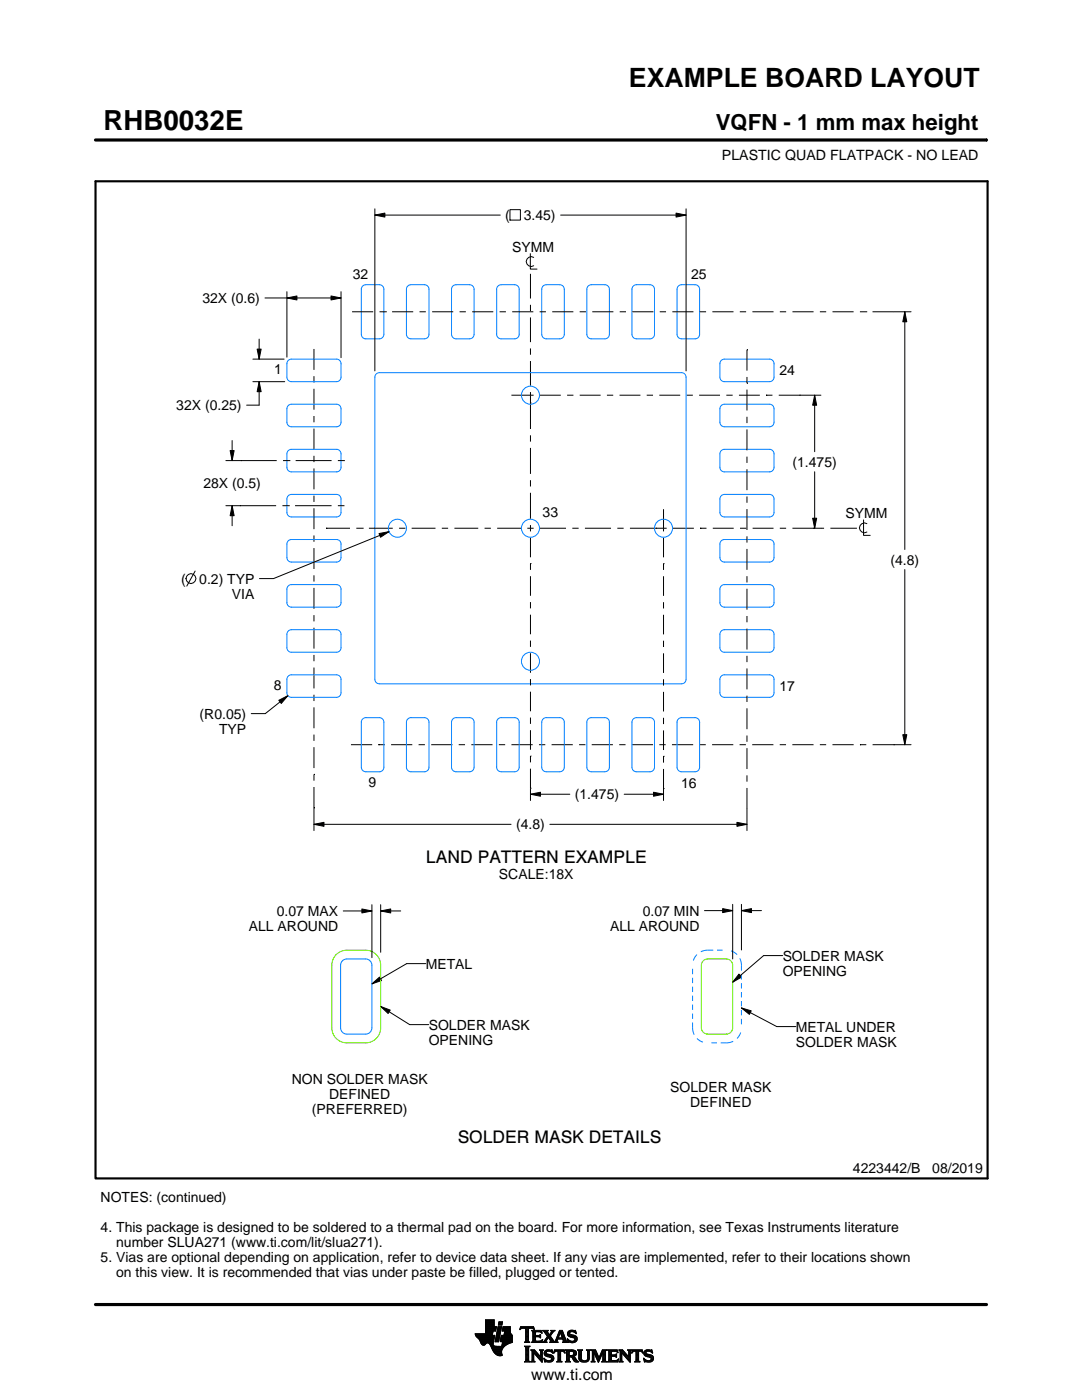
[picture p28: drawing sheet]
<svg xmlns="http://www.w3.org/2000/svg" width="216mm" height="279mm" viewBox="0 0 216 279" stroke-linecap="round" stroke-linejoin="round" font-family="sans-serif">
<defs><g id="words">
<text font-size="5.5" x="20.6" y="26">RHB0032E</text>
<text font-size="5.3" x="125.5" y="17.4">EXAMPLE BOARD LAYOUT</text>
<text font-size="4.4" x="142.8" y="26">VQFN - 1 mm max height</text>
<g font-size="3.5">
<text x="85" y="172.3">LAND PATTERN EXAMPLE</text>
<text x="91.3" y="228.1">SOLDER MASK DETAILS</text>
</g>
<text font-size="3.2" x="106" y="275.3">www.ti.com</text>
<g font-size="2.8">
<text x="144.1" y="32">PLASTIC QUAD FLATPACK - NO LEAD</text>
<text x="100.8" y="43.9">(</text>
<text x="104.5" y="43.9">3.45)</text>
<text x="102.2" y="50.2">SYMM</text>
<text x="70.4" y="55.7">32</text>
<text x="137.9" y="55.7">25</text>
<text x="40.4" y="60.5">32X (0.6)</text>
<text x="54.7" y="74.7">1</text>
<text x="155.5" y="74.9">24</text>
<text x="35.2" y="81.9">32X (0.25)</text>
<text x="158.1" y="93.1">(1.475)</text>
<text x="40.6" y="97.4">28X (0.5)</text>
<text x="108.3" y="103.1">33</text>
<text x="168.7" y="103.3">SYMM</text>
<text x="177.7" y="112.7">(4.8)</text>
<text x="36.2" y="116.5">(</text>
<text x="39.8" y="116.5">0.2) TYP</text>
<text x="46.3" y="119.5">VIA</text>
<text x="54.6" y="137.6">8</text>
<text x="155.5" y="137.8">17</text>
<text x="39.8" y="143.4">(R0.05)</text>
<text x="43.7" y="146.4">TYP</text>
<text x="73.6" y="157.1">9</text>
<text x="114.7" y="159.5">(1.475)</text>
<text x="135.9" y="157.2">16</text>
<text x="103" y="165.5">(4.8)</text>
<text x="99.6" y="175.4">SCALE:18X</text>
<text x="49.7" y="185.8">ALL AROUND</text>
<text x="55.2" y="182.8">0.07 MAX</text>
<text x="121.7" y="185.7">ALL AROUND</text>
<text x="128.3" y="182.7">0.07 MIN</text>
<text x="156.2" y="191.7">SOLDER MASK</text>
<text x="84.9" y="193.3">METAL</text>
<text x="156.2" y="194.7">OPENING</text>
<text x="85.5" y="205.5">SOLDER MASK</text>
<text x="85.5" y="208.5">OPENING</text>
<text x="158.8" y="205.9">METAL UNDER</text>
<text x="158.8" y="208.9">SOLDER MASK</text>
<text x="58.2" y="216.4">NON SOLDER MASK</text>
<text x="65.7" y="219.4">DEFINED</text>
<text x="133.8" y="218">SOLDER MASK</text>
<text x="137.7" y="221">DEFINED</text>
<text x="62.2" y="222.4">(PREFERRED)</text>
<text x="20.1" y="239.9">NOTES: (continued)</text>
<text x="170.2" y="234.2">4223442/B</text>
<text x="186" y="234.2">08/2019</text>
<text x="20.1" y="245.9">4. This package is designed to be soldered to a thermal pad on the board. For more information, see Texas Instruments literature</text>
<text x="20.1" y="251.9">5. Vias are optional depending on application, refer to device data sheet. If any vias are implemented, refer to their locations shown</text>
<text x="23.2" y="248.9">number SLUA271 (www.ti.com/lit/slua271).</text>
<text x="23.2" y="254.9">on this view. It is recommended that vias under paste be filled, plugged or tented.</text>
</g>
</g></defs>
<g fill="none" stroke="#000" stroke-width=".2">
<path d="M19.1 27.9h177.7M196.8 27.7v.5M52.9 59.5h15.1M57.2 59.5l2-.4v.8zM57.2 58.2v13.1M66 59.1l2 .4-2 .4zM68 58.2v13.2M74.8 42.9l2-.4v.8zM74.8 41.7v32.3M74.8 42.9h25M101.8 41.8h2v2.1h-2zM105.8 50.6v3.1h1.4"/>
<path d="M105.8 54.6v5M106.5 51.4a.98 .98 0 0 0-1.5 .8 .98 .98 0 0 0 1.5 .8M111.9 42.9h25M134.9 42.5l2 .4-2 .4zM136.9 41.7v32.3M50.5 71.7h6.2M50.5 76.2h6.3M51.3 69.7h.8l-.4 2zM51.7 76.2l.4 2h-.8zM51.7 67.7v4M51.7 76.2v4.7h-2.5M62.6 69.6v4.2"/>
<path d="M62.6 75.1v1.2M62.6 77.6v4.2M70.3 62.2h4.2M75.7 62.2h1.3M77 62.2h.1M78.2 62.2h4.3M83.7 62.2h1.3M86.2 62.2h4.2M91.7 62.2h1.3M94.2 62.2h4.2M99.7 62.2h1.2M102 78.9h4.5"/>
<path d="M102.2 62.2h4.2M105.8 60.8v1.3M105.8 63.3v5M105.8 69.5v1.3M105.8 72.1v4.9M105.8 78.2v7.4M107.7 62.2h1.2M107.7 78.9h4.2M110.2 62.2h4.2M113.2 78.9h1.2M115.7 62.2h1.2M115.7 78.9h4.1"/>
<path d="M118.2 62.2h4.2M121.1 78.9h1.3M123.6 78.9h4.2M123.7 62.2h1.2M126.2 62.2h4.2M129 78.9h1.3M131.6 78.9h4.1M131.6 62.2h1.3M134.2 62.2h4.2M137 78.9h1.2M139.5 78.9h4.2M139.6 62.2h1.3"/>
<path d="M142.1 62.2h4.3M144.9 78.9h1.3M147.4 78.9h4.2M147.6 62.2h1.3M149 76.5h.1M149 69.8h.1M149 69.8v4.2M149 75.2v1.3M149 77.7v4.2M150.1 62.2h4.2M152.9 78.9h.1M152.9 78.9h1.2"/>
<path d="M155.4 78.9h8.4M155.6 62.2h1.3M158.1 62.2h4.2M159.6 78.9h.1M162.6 78.9l.4 2h-.8zM162.6 78.9v11.2M163.6 62.2h1.3M166.1 62.2h4.2M171.6 62.2h1.2M172.8 62.2h.1M180.5 62.2l.4 2h-.8zM180.5 62.2v47.5"/>
<path d="M181.8 62.2h-7.7M45.1 91.9h10.1M45.9 89.9h.8l-.4 2zM46.3 87.9v4M48 91.9h.1M56.5 91.9h1.2M57.7 91.9h.1M59 91.9h7.2M62.6 83v1.3M62.6 85.5v4.2M62.6 91v1.2M62.6 93.5v4.2"/>
<path d="M62.6 98.9v1.3M67.4 91.9h1.4M105.8 80.4h.1M105.8 86.9v1.2M105.8 89.4v5.2M105.8 95.8v1.3M105.8 98.3v5.2M149 83.2v1.2M149 85.7v4.2M149 91.1v1.3M149 93.6v4.2M149 99.1v1.2"/>
<path d="M162.6 94.1v11.3M38.9 114l-1.6 3M45.1 100.9h2.7M46.3 100.9l.4 2h-.8zM46.3 100.9v4M47.8 100.9h.1M47.8 100.9h7.3M56.4 100.9h1.2M57.6 100.9h.1M58.9 100.9h7.3M62.6 101.4v4.2M62.6 106.9v1.2"/>
<path d="M62.6 109.4v4.2M62.6 114.8v1.3M62.6 117.3v4.2M65.1 105.4h.1M65.1 105.4h4.7M67.4 100.9h1.3M71.1 105.4h1.3M72.4 105.4h.1M73.6 105.4h4.8M75.6 106.5l2-.4-1.7 1.1zM77.6 106.1l-23 9.4h-2.8M79.6 105.4h1.3"/>
<path d="M82.1 105.4h4.8M88.2 105.4h1.2M90.7 105.4h4.7M96.7 105.4h1.2M99.2 105.4h4.8M105.2 105.4h1.3M105.8 112.5h.1M105.8 104.8v1.3M105.8 107.3v3.9M105.8 112.5v1.2M105.8 115v3.9M107.7 105.4h5.2"/>
<path d="M114.2 105.4h1.3M116.7 105.4h5.2M123.2 105.4h1.2M125.7 105.4h7.3M130.9 105.4h.1M132.4 112.5h.1M132.4 101.6v4.5M132.4 107.3v3.9M132.4 112.5v1.2M132.4 115v3.9M134.3 105.4h4.2M139.7 105.4h.1"/>
<path d="M139.7 105.4h1.3M142.2 105.4h4.2M147.7 105.4h1.2M149 101.6v4.2M149 107v1.3M149 109.5v4.2M149 115v1.2M149 117.5v4.2M150.2 105.4h4.1M155.6 105.4h1.3M158.1 105.4h6.3M162.2 103.4h.8l-.4 2z"/>
<path d="M162.3 105.4h.1M165.7 105.4h5.3M172.3 103.8v3h1.3M173 104.5a.98 .98 0 0 0-1.5 .8 .98 .98 0 0 0 1.5 .9M180.5 113.7v34.9M55.6 139.8l1.8-1-1.3 1.6zM57.4 138.8l-4.5 3.6h-2.8M62.6 122.8v1.2M62.6 125.3v4.1M62.6 130.7v1.3M62.6 133.2v4.2M62.6 138.7v1.2"/>
<path d="M105.8 120.2v1.2M105.8 122.7v3.9M105.8 127.8v1.3M105.8 130.4v3.9M105.8 135.5v1.3M105.8 138v3.9M132.4 120.2v1.2M132.4 122.7v3.9M132.4 127.9v1.2M132.4 130.4v3.9M132.4 135.6v1.2M132.4 138.1v3.9"/>
<path d="M149 122.9v1.3M149 125.5v4.1M149 130.9v1.2M149 133.4v4.2M149 138.8v1.3M62.6 154.5h.1M62.6 141.2v4.1M62.6 146.6v1.3M62.6 149.1v4.2M62.6 154.5v1.3M62.6 157.1v8.7M70 148.6h4.3"/>
<path d="M75.5 148.6h.1M75.5 148.6h1.3M78 148.6h4.3M83.5 148.6h1.3M86 148.6h4.3M91.5 148.6h1.3M94 148.6h4.3M99.5 148.6h1.3M102.1 148.6h4.2M105.8 158.5l2-.4v.8zM105.8 150.9h.1M105.8 157.3h.1"/>
<path d="M105.8 143.2v1.3M105.8 145.7v3.9M105.8 150.9v1.2M105.8 153.4v3.9M105.8 157.4v2.4M105.8 158.5h7.9M107.5 148.6h1.3M110.1 148.6h4.2M115.6 148.6h1.2M118.1 148.6h4.2M123.6 148.6h1.2M124.5 158.5h7.9"/>
<path d="M126.1 148.6h4.2M130.4 158.1l2 .4-2 .4zM131.6 148.6h1.2M132.4 150.9h.1M132.4 157.4h.1M132.4 143.3v1.2M132.4 145.8v3.9M132.4 150.9v1.3M132.4 153.5v6.3M134.1 148.6h4.2M139.6 148.6h1.2M142.1 148.6h4.2"/>
<path d="M147.6 148.6h1.2M149 141.4v4.1M149 146.8v1.2M149 149.3v4.2M149 154.7v1.3M149 157.3v8.5M150.1 148.6h4.2M155.6 148.6h1.2M158.1 148.6h4.2M163.6 148.6h1.3M166.1 148.6h4.2M171.6 148.6h.1"/>
<path d="M171.6 148.6h1.3M174.1 148.6h7.7M178.3 148.6h.1M180.1 146.6h.8l-.4 2zM62.6 164.5l2-.4v.8zM62.6 161.2h.1M62.6 164.5h39.4M109.7 164.5h39.3M147 164.1l2 .4-2 .4zM68.5 181.8h5.7M72.2 181.4l2 .4-2 .4zM74.2 196.4l1.5-1.4 .4 .7z"/>
<path d="M74.2 180.6v10.5M76 181.8l2-.4v.8zM76 180.6v9.4M76 181.8h4M84.9 192.3h-3.8l-6.9 4.1M140.6 181.7h5.6M144.2 181.3l2 .4-2 .4zM146.2 180.5v10.9M147.5 194.4l.5 .6-1.8 1zM147.9 181.7l2-.4v.8zM147.9 180.5v9.1M147.9 181.7h4"/>
<path d="M156.2 190.7h-3.8l-6.2 5.3M76 200.9l1.9 .7-.5 .7zM76 200.9l5.7 3.6h3.8M147.9 201.2l2 .5-.4 .7zM147.9 201.2l7.1 3.7h3.8M94.8 266.2h3.5M94.8 266.3h3.5M94.9 266.4h3.3M94.9 266.5h3.8l-.2 1.2M94.9 266.5h3.8M95 266.6h3.7M95 266.7h3.7"/>
<path d="M95.1 266.8h3.6M95.2 266.9h3.4M95.3 267h3.3M95.4 267.1h3.2M95.5 267.2h3.1M95.6 267.3h3M95.7 267.4h2.8M95.7 267.5h2.8M95.8 267.6h2.7M95.8 267.7h2.7M95.9 267.8h2.6M95.9 267.9h2.5"/>
<path d="M95.9 268h2.5M96 268h1.1M96 268.1h1M96.1 268.2h.8M96.1 268.3h.7M96.2 268.4h.6M96.3 268.4h.4M96.9 266.1h1.4M96.9 266h1.4M96.9 265.9h1.4M96.9 265.8h1.5M96.9 265.7h1.5"/>
<path d="M96.9 264.7l2.2 .1-.2 .9h-.5l-.2 .8M96.9 265.6h2M96.9 265.5h2M96.9 265.4h2M96.9 265.3h2.1M96.9 265.2h2.1M96.9 265.1h2.1M96.9 265h2.1M96.9 264.9h2.1M96.9 264.8h2.2M96.9 264.6h1.7M96.9 264.5h1.7"/>
<path d="M96.9 264.4h1.7M96.9 264.3h1.7M96.9 264.2h1.7M96.9 264.1h1.7M96.9 264h1.7M96.9 263.9h1.7M96.9 263.8h1.7M96.9 263.7h1.7M96.9 263.6h1.7M96.9 263.5h1.7M96.9 263.4h1.7M97.5 268h.9"/>
<path d="M97.6 268.1h.8M97.7 268.2h.7M97.7 268.3h.7M97.8 268.4h.6M97.9 268.5h.6M97.9 268.6h.7M98 268.7h1.1M98 268.8h2.6M98 268.8h2.5M98.1 268.9h2.3M98.1 269h2.3M98.1 269.1h2.2"/>
<path d="M98.2 269.2h2.1M98.2 269.2h2M98.2 269.3h2M98.3 269.4h1.9M98.3 269.5h1.8M98.4 269.6h1.7M98.4 268v.4l.3 .2 2 .1M98.5 269.7h1.6M98.5 267.7l-.1 .3M98.5 269.8h1.6M98.6 269.9h1.5M98.6 264.8v-1.4h-1.7v2.8h-2.1l.1 .3 .8 .9 .6 1h.4l.5-.4 .4 .1 1 1.8 .8 .6h.8l-.1-1.1 .8-.9"/>
<path d="M98.6 270h1.5M98.7 270h1.4M98.8 270.1h1.3M98.8 267.7h.7M98.8 267.6h.7M98.8 267.5h.7M98.9 270.2h1.2M98.9 267.4h.7M98.9 267.3h.7M98.9 267.2h.7M98.9 267.1h.7M98.9 267h.7"/>
<path d="M98.9 270.3h1.3M99 266.9h.6M99 266.9h.7M99 266.8h.7M99 266.7h.7M99 266.6h.7M99 266.5h.7M99.1 270.4h1.1M99.1 266.4h.7M99.1 266.3h.7M99.1 266.2h.7M99.1 266.1h.7"/>
<path d="M99.1 266h.7M99.2 265.9h.7M99.2 265.8h.7M99.2 270.4h1M99.2 265.7h.7M99.2 265.6h.7M99.2 265.5h.7M99.3 265.4h.6M99.3 265.4h.7M99.3 265.3h.7M99.3 265.2h.7M99.3 265.1h.7"/>
<path d="M99.3 265h.7M99.4 270.5h.8M99.4 264.9h.7M99.4 264.8h.7M99.4 264.8h.7l-.6 3h-.7zM99.4 264.5l.2-.7h.7l-.2 .7h-.7M99.5 264.4h.6M99.5 264.3h.7M99.5 264.2h.7M99.5 264.1h.7M99.5 264h.7M99.5 263.9h.7"/>
<path d="M99.6 263.8h.7M99.8 270.6h.1M99.8 267.7h2.4M99.8 267.6h2.4M99.8 267.5h2.4M99.9 267.4h2.3M99.9 267.3h2.3M99.9 267.2h2.3M99.9 267.1h2.3M99.9 267h2.3M99.9 266.9h2.3M100 266.9h2.2"/>
<path d="M100 266.8h2.2M100 266.7h2.2M100 266.6h2.2M100 266.5h2.2M100.1 268.6h.7M100.2 268.5h.7M100.2 268.4h.8M100.2 268.4h.9M100.2 268.3h1M100.2 268.2h1.2M100.2 265.6h1.6M100.2 268.1h1.4"/>
<path d="M100.2 265.5h1.6M100.2 268h1.6M100.3 265.4h1.5M100.3 268h1.7M100.3 267.9h1.9M100.3 265.3h1.5M100.3 267.8h1.9M100.3 265.2h1.5M100.3 265.1h1.5M100.3 265h1.5M100.4 264.9h1.4M100.4 264.8h1.4"/>
<path d="M100.6 266.5l.1-.8h-.5l.2-.9h1.4l.1 1.1 .3 .6v1.4l-1.3 .6M100.6 266.4h1.5M100.6 266.3h1.4M100.6 266.2h1.4M100.6 266.1h1.3M100.7 266h1.2M100.7 265.9h1.2M100.7 265.8h1.1M100.7 265.7h1.1M102.2 266.5h-2.2l-.2 1.1 .1 .2h.4l-.2 .9M103.7 265.3h.1M103.8 265.2h.2"/>
<path d="M103.8 265h2.8M103.8 264.9h2.7M103.9 264.8h2.6M104.7 267.8h1M104.7 271.8h1.1M104.7 268.7h1M104.8 267.7h.7M104.8 271.7h.8M104.9 265.2h.6M104.9 268.9h.6M104.9 267.6h.6M104.9 267.5l-.2 .3"/>
<path d="M104.9 267.5h.6M104.9 267.4h.6M104.9 267.3h.6M104.9 267.2h.6M104.9 267.1h.6M104.9 267h.6M104.9 266.8h.6M104.9 266.7h.6M104.9 266.6h.6M104.9 266.5h.6M104.9 266.4h.6M104.9 266.3h.6"/>
<path d="M104.9 266.2h.6M104.9 266.1h.6M104.9 265.9h.6M104.9 265.8h.6M104.9 265.7h.6M104.9 265.6h.6M104.9 265.5h.6M104.9 265.4h.6M104.9 265.3h.6M104.9 271.5h.6M104.9 269h.6M104.9 271.4h.6"/>
<path d="M104.9 271.4v-2.4l-.2-.4h1.1l-.3 .4v2.4M104.9 271.4l-.2 .4h1.1l-.3-.4M104.9 271.3h.6M104.9 271.2h.6M104.9 271.1h.6M104.9 271h.6M104.9 270.9h.6M104.9 270.8h.6M104.9 270.6h.6M104.9 270.5h.6M104.9 270.4h.6M104.9 270.3h.6"/>
<path d="M104.9 270.2h.6M104.9 270.1h.6M104.9 270h.6M104.9 269.9h.6M104.9 269.8h.6M104.9 269.6h.6M104.9 269.5h.6M104.9 269.4h.6M104.9 269.3h.6M104.9 269.2h.6M104.9 269.1h.6M105.5 267.5l.2 .3"/>
<path d="M105.5 267.5v-2.3l.7-.1 .4 .3-.1-.6h-2.6l-.1 .6 .4-.3 .7 .1v2.3M105.7 267.8h-1M105.9 271.8h.8M105.9 269.4h.8M106.1 269.5h.7M106.1 267.8h2M106.1 271.7h.5M106.2 269.6h.7M106.2 271.5h.3M106.2 265.6h1.8M106.2 269.8h.8M106.2 271.4h.3"/>
<path d="M106.2 271.4l-.3 .4h.8l-.2-.4M106.2 271.3h.3M106.2 271.2h.3M106.2 271.1h.3M106.2 271h.3M106.2 270.9h.3M106.2 270.8h.3M106.2 270.6h.3M106.2 270.5h.3M106.2 270.4h.3M106.2 270.3h.3M106.2 270.2h.3"/>
<path d="M106.2 270.1h.3M106.2 270h1M106.2 269.9h.9M106.2 269.8v1.6M106.2 269.8l-.3-.4h.8l1.2 1.4M106.3 267.7h1.8M106.3 265.7h1.8M106.3 267.6h.6M106.3 265.8h.6M106.3 267.5l-.2 .3M106.3 267.5h.5M106.3 267.4h.5"/>
<path d="M106.3 267.3h.5M106.3 267.2h.5M106.3 267.1h.5M106.3 267h.5M106.3 266.8h.5M106.3 266.7h1.6M106.3 266.6h1.6M106.3 266.5h.5M106.3 266.4h.5M106.3 266.3h.5M106.3 266.2h.5M106.3 266.1h.5"/>
<path d="M106.3 265.9h.5M106.4 265.2h.2M106.5 270h.1M106.5 270v1.4M106.5 265.3h.1M106.6 270.1h.7M106.7 270.2h.7M106.8 270.3h.7M106.8 265.9l.2-.1h.6l.6 .2-.2-.5h-1.9l.2 .3v1.7M106.8 265.9v.6h.8l.3-.2v.7M106.9 270.4h.7M107 270.5h.7"/>
<path d="M107.1 270.6h.7M107.2 270.8h1M107.3 270.9h.9M107.4 271h.8M107.5 271.1h.7M107.6 271.2h.6M107.6 266.5h.3M107.7 271.3h.5M107.7 269.4h.7M107.7 266.8h.2M107.7 267.6h.5M107.8 266.4h.1"/>
<path d="M107.8 271.4h.4M107.8 267h.1M107.8 265.8h.3M107.8 269.5h.5M107.9 271.5h.3M107.9 269.6h.3M107.9 267l-.3-.2h-.8l.1 .8h.9l.5-.2M107.9 269.8h.3M107.9 270.6h.3M107.9 270.5h.3M107.9 270.4h.3M107.9 270.3h.3"/>
<path d="M107.9 270.2h.3M107.9 270.1h.3M107.9 270h.3M107.9 269.9h.3M107.9 269.8v1M107.9 269.8l-.2-.4h.7l-.2 .4M108 271.7h.2M108 265.9h.1M108 267.5h.2M108.1 271.8h.1M108.1 266.1h.1M108.2 267.4h.1"/>
<path d="M108.2 269.8v2.1l-1.7-1.9M108.2 267.8h.9M108.3 267.4l-.2 .5-2-.1M108.3 265.6h1M108.5 267.7h.5M108.5 271.1l.8 .4h.5l.2-.2-.1-.3-1-.4-.3-.3 .1-.7 .8-.2 .5 .1 .2-.1 .1 .6-.9-.3-.3 .1-.1 .3 1.3 .4 .2 .6M108.5 271.1h.1M108.5 265.7h.7M108.5 271.2h.2M108.6 271.3h.2M108.6 270.1h.4M108.6 270h.4"/>
<path d="M108.6 270.2h.6M108.6 267.6h.4M108.6 271.4h.4M108.6 269.9h.4M108.6 270.3h1M108.6 265.8h.7M108.6 271.5h.8M108.6 269.8h.5M108.7 271.7h1.5M108.7 270.4h1.3M108.7 267.5h.3M108.7 271.8h.1"/>
<path d="M108.7 265.9h.6M108.7 269.6h1.5M108.8 267.4h.3M108.8 270.5h1.5M108.8 266.1h.6M108.8 269.5h1.4M108.8 267.3h.4M108.9 266.2h.6M108.9 267.2h.4M108.9 266.3h.6M108.9 270.6h1.5M109 267.1h.3"/>
<path d="M109 266.4h1M109.1 271.8h.9M109.1 269.4h.7M109.1 267h.9M109.1 266.5h.8M109.1 267.8h-.9M109.2 266.8h.8M109.2 266.6h.6M109.2 266.7h.7M109.2 266.7l-.6 .9-.4 .2M109.3 270.8h1.1M109.5 267.1h.6"/>
<path d="M109.6 267.2h.6M109.7 271.5h.7M109.7 267.3h.6M109.7 267.8l.2-.1-.5-.8-.4 .8 .1 .1M109.7 267.8h1.6M109.7 266.3h.4M109.7 267.4h.6M109.8 270.9h.7M109.8 266.2h.3M109.8 266.6l.9 1.2 1-2.3h.5l.8 2.1 .3 .2M109.8 267.5h.6M109.9 266.1h.3"/>
<path d="M109.9 269.8h.4M109.9 267.6h.6M109.9 267.7h.7M109.9 271.4h.5M109.9 265.9h.4M110 271h.5M110 265.6h.7M110 265.9l-.4 .5-.4-.6 .2-.3h-1.1l.9 1.2M110 265.9l.1-.2-.2-.2h.8l-.9 1.1M110 271.3h.5M110 265.8h.4M110 271.1h.5"/>
<path d="M110 271.2h.5M110.1 269.4h.1M110.1 265.7h.4M110.1 269.9h.2M110.2 270h.1M110.5 270h.1M110.5 269.9h.2M110.5 271.1l-.3 .6-.7 .2-.6-.2-.2 .1-.2-.7M110.5 269.8h.3M110.6 269.6h2.1M110.6 269.5h2M110.6 269.4h2"/>
<path d="M110.7 267.7h.5M110.8 267.6h.4M110.9 267.5h.3M110.9 267.4h.3M111 267.3h.3M111 267.2h1.8M111 267.1h1.8M111.1 267h.3M111.1 271.8h1M111.1 266.8h.4M111.2 266.7h.3M111.2 267.5l.1-.2h1l.1 .2"/>
<path d="M111.2 267.5v.3h.1M111.2 266.6h.3M111.3 266.5h.3M111.3 271.7h.6M111.3 266.4h.3M111.3 271.5h.6M111.3 267.8h-1.6M111.3 269.8h.6M111.4 266.3h.3M111.4 271.4h.5M111.4 271.4l-.1-1.7h-.4l-.4 .4 .2-.7h1.9l.1 .7-.4-.4h-.4v1.7M111.4 270.5h.5"/>
<path d="M111.4 270.4h.5M111.4 270.3h.5M111.4 270.2h.5M111.4 270.1h.5M111.4 270h.5M111.4 269.9h.5M111.4 271.4l-.3 .4h1l-.2-.4M111.4 271.3h.5M111.4 271.2h.5M111.4 271.1h.5M111.4 271h.5M111.4 270.9h.5"/>
<path d="M111.4 270.8h.5M111.4 270.6h.5M111.4 266.2h.3M111.4 266.1h.4M111.5 265.9h.9M111.5 265.8h.8M111.6 265.7h.7M111.6 265.6h.6M111.8 265.9l.4 1.1h-.8zM111.9 266.1h.5M111.9 266.2h.5M111.9 266.3h.6"/>
<path d="M112 266.4h.5M112 266.5h.6M112.1 266.6h.5M112.1 266.7h.6M112.1 266.8h.6M112.2 267h.5M112.2 267.8h1.1M112.3 267.3h.6M112.3 267.4h.6M112.4 267.5h.6M112.4 267.5v.3h-.2M112.4 269.8h.3"/>
<path d="M112.4 267.6h.6M112.4 267.7h.7M112.6 269.9h.1M112.6 270h.2M112.8 271.8h1M112.8 269.4h1.6M113 269.5h1.7M113 271.7h.7M113 269.6h1.9M113 271.5h.6M113 269.8h.6M113 271.4h.6"/>
<path d="M113 271.4l-.2 .4h1l-.2-.4M113 271.3h.6M113 271.2h.6M113 271.1h.6M113 271h.6M113 270.9h.6M113 270.8h1.5M113 270.6h1.6M113 270.5h1.8M113 270.4h.6M113 270.3h.6M113 270.2h.6"/>
<path d="M113 270.1h.6M113 270h.6M113 269.9h.6M113 269.8v1.6M113 269.8l-.2-.4h1.5l.5 .2 .2 .3v.4l-.2 .3-.4 .1M113.2 267.3h.2M113.2 267.4h.3M113.2 266.2h.5M113.2 266.3h.6M113.2 266.1h.5M113.3 267.5h.3M113.3 267.8h-1.1"/>
<path d="M113.3 266.4h.9M113.3 265.9h.4M113.3 267.6h.6M113.3 266.5h1.3M113.3 267.7h1.6M113.3 265.8h.5M113.3 267.8h.2M113.4 266.6h1.5M113.4 265.7h1.5M113.4 265.7l.5-.2 .7 .1 .2-.1 .1 .7-.7-.4h-.4l-.1 .3 .1 .2 .9 .2 .4 .3 .1 .5-.3 .5-.6 .2-.7-.2-.2 .1-.2-.7 .9 .5 .4-.1 .2-.3-.1-.3-1.2-.4-.2-.5zM113.5 266.7h1.5M113.5 265.6h1.4"/>
<path d="M113.6 271.4v-.6h.4l.7 .9 .8 .1M113.6 269.9l.1-.2 .7 .2v.4l-.4 .2M113.6 269.9v.6M113.7 267.8h1.1M113.8 266.8h1.3M113.8 265.5h.6M114 268h.4M114.1 270.9h.6M114.2 271h.6M114.2 271.1h.7M114.3 271.2h.6M114.3 267h.8"/>
<path d="M114.3 269.8h.7M114.3 270.4h.6M114.4 271.3h.6M114.4 270.7l1.1 1.1M114.4 270.7h.1M114.4 271.4h.7M114.4 269.9h.6M114.4 270.3h.6M114.5 267.6h.5M114.5 270.2h.5M114.5 270h.5M114.5 265.8h.4"/>
<path d="M114.5 270.1h.5M114.5 271.5h.7M114.6 271.7h.7M114.6 267.1h.6M114.6 267.5h.5M114.7 267.2h.5M114.7 267.4h.5M114.7 265.9h.3M114.7 267.3h.5M114.7 271.8h.8M114.8 266.1h.2M114.9 266.2h.1"/>
<path d="M115.3 269.4h.9M115.4 269.5h.7M115.5 269.6h.5M115.5 269.8h.5M115.5 269.8v1.4l.4 .5 .6 .2 .6-.1 .4-.3 .1-.5M115.5 271h.5M115.5 270.9h.5M115.5 270.8h.5M115.5 270.6h.5M115.5 270.5h.5M115.5 270.4h.5M115.5 270.3h.5"/>
<path d="M115.5 270.2h.5M115.5 270.1h.5M115.5 270h.5M115.5 269.9h.5M115.5 269.8l-.2-.4h.9l-.2 .4M115.5 271.1h.5M115.5 271.2h.5M115.5 271.3h.6M115.6 271.4h.6M115.7 271.5h.8M115.8 271.7h1.5M116 271l.2 .4 .4 .2 .5-.2 .2-.4"/>
<path d="M116 269.8v1.2M116 271.8h1.1M116.8 271.5h.6M117 269.4h.8M117.1 271.4h.4M117.2 269.5h.5M117.2 271.3h.4M117.2 269.6h.4M117.2 271.2h.4M117.2 271.1h.4M117.3 269.8h.3M117.3 271h.3"/>
<path d="M117.3 270.9h.3M117.3 270.8h.3M117.3 270.6h.3M117.3 270.5h.3M117.3 270.4h.3M117.3 270.3h.3M117.3 270.2h.3M117.3 270.1h.3M117.3 270h.3M117.3 269.9h.3M117.6 269.8l.2-.4h-.8l.2 .3 .1 1.3M117.6 269.8v1.2"/>
<path d="M118 271.8h.7M118 269.4h.8M118.1 269.5h.8M118.1 271.7h.5M118.2 269.6h.7M118.2 271.5h.3M118.2 269.8h.8M118.2 271.4h.3M118.2 269.8l-.2-.4h.8l.7 1.6 .7-1.6h.9l-.3 .4M118.2 271.4l-.2 .4h.7l-.2-.4M118.2 271.3h.3M118.2 271.2h.3"/>
<path d="M118.2 271.1h.3M118.2 271h.3M118.2 270.9h.3M118.2 270.8h.3M118.2 270.6h.3M118.2 270.5h.3M118.2 270.4h.3M118.2 270.3h.3M118.2 270.2h.3M118.2 270.1h.3M118.2 270h.9M118.2 269.9h.8"/>
<path d="M118.2 269.8v1.6M118.6 270.1h.5M118.6 270.2h.6M118.7 270.3h.5M118.7 270.4h.6M118.8 270.5h.5M118.8 270.6h.6M118.9 270.8h.5M118.9 270.9h.6M119 271h.8M119 271.1h.8M119.1 271.2h.6"/>
<path d="M119.1 271.3h.6M119.2 271.4h.4M119.2 271.5h.4M119.3 271.7h.2M119.3 271.8h.2M119.6 270.9h.3M119.6 270.8h.3M119.7 270.6h.3M119.7 270.5h.3M119.8 270.4h.3M119.8 270.3h.3M119.9 270.2h.3"/>
<path d="M119.9 270.1h.3M120 270h.8M120 269.9h.8M120 269.8h.8M120.1 271.8h1M120.1 269.6h.7M120.1 269.5h.8M120.2 269.4h.9M120.2 271.7h.7M120.3 271.5h.5M120.3 271.4h.5M120.3 271.4l-.2 .4h1l-.3-.4"/>
<path d="M120.3 271.4v-1.5l-.9 2-.9-2v1.5M120.3 271.3h.5M120.3 271.2h.5M120.3 271.1h.5M120.3 271h.5M120.3 270.9h.5M120.3 270.8h.5M120.3 270.6h.5M120.3 270.5h.5M120.3 270.4h.5M120.3 270.3h.5M120.3 270.2h.5"/>
<path d="M120.3 270.1h.5M120.8 269.8v1.6M121.2 271.8h2M121.2 269.4h1.9M121.4 269.5h1.8M121.4 271.7h1.9M121.5 269.6h1.7M121.5 271.5h1.8M121.5 269.8h.5M121.5 271.4h.5M121.5 269.8l-.3-.4h1.9l.2 .6M121.5 269.9h.5"/>
<path d="M121.5 269.8v1.6M121.5 271.3h.5M121.5 271.2h.5M121.5 271.1h.5M121.5 271h.5M121.5 270.9h.5M121.5 270.8h.5M121.5 270.6h1.5M121.5 270.5h1.5M121.5 270.4h1.5M121.5 270.3h.5M121.5 270.2h.5"/>
<path d="M121.5 270.1h.5M121.5 270h.5M122.6 270.4l.4-.2v.7l-.2-.2h-.8v.8h.2M122.9 270.8h.1M122.9 270.3h.1M123 269.8h.3M123.1 271.4h.3M123.2 269.9h.1M123.3 270h.1M123.3 270l-.4-.3h-.8l-.1 .7M123.3 271.3h.1M123.4 271.2h.1"/>
<path d="M123.4 271.2l-.2 .6h-2l.3-.4M123.4 271.2l-.3 .3h-.4M123.5 271.8h.8M123.5 269.4h.7M123.6 269.5h.7M123.7 271.7h.5M123.7 269.6h.7M123.7 271.5h.4M123.7 269.8h.8M123.7 271.4h.4M123.7 271.4l-.2 .4h.8l-.2-.4M123.7 271.3h.4"/>
<path d="M123.7 271.2h.4M123.7 271.1h.4M123.7 271h.4M123.7 270.9h.4M123.7 270.8h.4M123.7 270.6h.4M123.7 270.5h.4M123.7 270.4h.4M123.7 270.3h.4M123.7 270.2h.4M123.7 270.1h.4M123.7 270h1"/>
<path d="M123.7 269.9h.9M123.7 269.8v1.6M123.7 269.8l-.2-.4h.7l1.2 1.4 .1-1M124.1 270v1.4M124.1 270h.1M124.2 270.1h.6M124.2 270.2h.7M124.3 270.3h.7M124.4 270.4h.7M124.5 270.5h.7M124.6 270.6h.7M124.7 270.8h1.1"/>
<path d="M124.8 270.9h1M124.9 271h.9M125 271.1h.8M125.1 271.2h.7M125.2 271.3h.6M125.2 269.4h.8M125.3 271.4h.5M125.4 269.5h.5M125.4 271.5h.4M125.4 269.6h.4M125.5 269.8h.3M125.5 269.8l-.3-.4h.8l-.2 .4"/>
<path d="M125.5 270.4h.3M125.5 270.3h.3M125.5 270.2h.3M125.5 270.1h.3M125.5 270h.3M125.5 269.9h.3M125.5 270.6h.3M125.5 270.5h.3M125.5 271.7h.3M125.6 271.8h.2M125.8 269.8v2.1l-1.7-1.9M126 270h.1"/>
<path d="M126.1 269.9h.1M126.1 269.8h.3M126.1 269.6h2.1M126.2 269.5h2M126.2 269.4h2M126.6 271.8h1.1M126.9 271.7h.6M126.9 271.5h.5M126.9 269.8h.5M126.9 271.4h.5M126.9 271.4v-1.7h-.5l-.3 .4 .1-.7h1.9l.2 .7-.4-.4h-.5v1.7M126.9 270.5h.5"/>
<path d="M126.9 270.4h.5M126.9 270.3h.5M126.9 270.2h.5M126.9 270.1h.5M126.9 270h.5M126.9 269.9h.5M126.9 271.4l-.3 .4h1.1l-.3-.4M126.9 271.3h.5M126.9 271.2h.5M126.9 271.1h.5M126.9 271h.5M126.9 270.9h.5"/>
<path d="M126.9 270.8h.5M126.9 270.6h.5M128 269.8h.3M128.1 269.9h.2M128.2 270h.1M128.4 271.1h.1M128.4 271.2h.2M128.5 271.3h.2M128.5 270.1h.4M128.5 270h.4M128.5 270.2h.6M128.5 271.4h.4"/>
<path d="M128.5 269.9h.4M128.5 270.3h1M128.5 271.5h.8M128.5 269.8h.5M128.6 271.7h1.5M128.6 270.4h1.3M128.6 271.8h.1M128.6 269.6h1.5M128.7 270.5h1.5M128.7 269.5h1.4M128.8 270.6h1.5M128.9 271.8h1"/>
<path d="M129 269.4h.7M129.1 270.8l-.6-.4 .1-.7 .5-.3 .8 .1 .2-.1 .1 .7-.8-.4-.4 .1-.1 .2 1.3 .5 .2 .6M129.1 270.8l.8 .2v.4l-.7 .1-.8-.4M129.2 270.8h1.1M129.6 271.5h.7M129.6 270.9h.8M129.8 269.8h.4M129.8 271.4h.5M129.9 271h.5M129.9 271.3h.5M129.9 271.1h.5M129.9 271.2h.5"/>
<path d="M129.9 269.4h.2M130 269.9h.2M130.1 270h.1M130.4 271.1l-.3 .6-.7 .2-.6-.2-.2 .1-.2-.7"/>
<circle cx="38.1" cy="115.5" r=".98"/>
</g>
<g fill="#000">
<path d="M57.2 59.5l2-.4v.8zM66 59.1l2 .4-2 .4zM74.8 42.9l2-.4v.8zM134.9 42.5l2 .4-2 .4zM51.3 69.7h.8l-.4 2zM51.7 76.2l.4 2h-.8zM162.6 78.9l.4 2h-.8zM180.5 62.2l.4 2h-.8zM45.9 89.9h.8l-.4 2zM46.3 100.9l.4 2h-.8zM75.6 106.5l2-.4-1.7 1.1zM162.2 103.4h.8l-.4 2z"/>
<path d="M55.6 139.8l1.8-1-1.3 1.6zM105.8 158.5l2-.4v.8zM130.4 158.1l2 .4-2 .4zM180.1 146.6h.8l-.4 2zM62.6 164.5l2-.4v.8zM147 164.1l2 .4-2 .4zM72.2 181.4l2 .4-2 .4zM74.2 196.4l1.5-1.4 .4 .7zM76 181.8l2-.4v.8zM144.2 181.3l2 .4-2 .4zM147.5 194.4l.5 .6-1.8 1zM147.9 181.7l2-.4v.8z"/>
<path d="M76 200.9l1.9 .7-.5 .7zM147.9 201.2l2 .5-.4 .7z"/>
</g>
<path d="M19.1 36.2h178v199h-178z" fill="none" stroke="#000" stroke-width=".43"/>
<path d="M19 27.9h177.8M19 260.3h177.8" fill="none" stroke="#000" stroke-width=".63"/>
<g fill="none" stroke="#0080ff" stroke-width=".2">
<path d="M72.4 57.1l.6-.3h2.7a.9 .9 0 0 1 .9 .9v9a.9 .9 0 0 1-.9 .9h-2.7a.9 .9 0 0 1-.9-.9v-9zM81.4 57.1l.6-.3h2.7a.9 .9 0 0 1 .9 .9v9a.9 .9 0 0 1-.9 .9h-2.7a.9 .9 0 0 1-.9-.9v-9zM90.4 57.1l.6-.3h2.7a.9 .9 0 0 1 .9 .9v9a.9 .9 0 0 1-.9 .9h-2.7a.9 .9 0 0 1-.9-.9v-9zM99.4 57.1l.6-.3h2.7a.9 .9 0 0 1 .9 .9v9a.9 .9 0 0 1-.9 .9h-2.7a.9 .9 0 0 1-.9-.9v-9zM108.4 57.1l.6-.3h2.7a.9 .9 0 0 1 .9 .9v9a.9 .9 0 0 1-.9 .9h-2.7a.9 .9 0 0 1-.9-.9v-9zM117.4 57.1l.6-.3h2.7a.9 .9 0 0 1 .9 .9v9a.9 .9 0 0 1-.9 .9h-2.7a.9 .9 0 0 1-.9-.9v-9zM126.4 57.1l.6-.3h2.7a.9 .9 0 0 1 .9 .9v9a.9 .9 0 0 1-.9 .9h-2.7a.9 .9 0 0 1-.9-.9v-9zM135.4 57.1l.6-.3h2.7a.9 .9 0 0 1 .9 .9v9a.9 .9 0 0 1-.9 .9h-2.7a.9 .9 0 0 1-.9-.9v-9zM57.5 71.9l.6-.2h9a.9 .9 0 0 1 .9 .9v2.7a.9 .9 0 0 1-.9 .9h-9a.9 .9 0 0 1-.9-.9v-2.7zM75.1 74.6l.6-.2h60.3a.9 .9 0 0 1 .9 .9v60.3a.9 .9 0 0 1-.9 .9h-60.3a.9 .9 0 0 1-.9-.9v-60.3zM143.9 71.9l.6-.2h9a.9 .9 0 0 1 .9 .9v2.7a.9 .9 0 0 1-.9 .9h-9a.9 .9 0 0 1-.9-.9v-2.7zM57.5 80.9l.6-.2h9a.9 .9 0 0 1 .9 .9v2.7a.9 .9 0 0 1-.9 .9h-9a.9 .9 0 0 1-.9-.9v-2.7z"/>
<path d="M57.5 89.9l.6-.2h9a.9 .9 0 0 1 .9 .9v2.7a.9 .9 0 0 1-.9 .9h-9a.9 .9 0 0 1-.9-.9v-2.7zM57.5 98.9l.6-.2h9a.9 .9 0 0 1 .9 .9v2.7a.9 .9 0 0 1-.9 .9h-9a.9 .9 0 0 1-.9-.9v-2.7zM143.9 80.9l.6-.2h9a.9 .9 0 0 1 .9 .9v2.7a.9 .9 0 0 1-.9 .9h-9a.9 .9 0 0 1-.9-.9v-2.7zM143.9 89.9l.6-.2h9a.9 .9 0 0 1 .9 .9v2.7a.9 .9 0 0 1-.9 .9h-9a.9 .9 0 0 1-.9-.9v-2.7zM143.9 98.9l.6-.2h9a.9 .9 0 0 1 .9 .9v2.7a.9 .9 0 0 1-.9 .9h-9a.9 .9 0 0 1-.9-.9v-2.7zM57.5 107.9l.6-.2h9a.9 .9 0 0 1 .9 .9v2.7a.9 .9 0 0 1-.9 .9h-9a.9 .9 0 0 1-.9-.9v-2.7zM57.5 116.9l.6-.2h9a.9 .9 0 0 1 .9 .9v2.7a.9 .9 0 0 1-.9 .9h-9a.9 .9 0 0 1-.9-.9v-2.7zM143.9 107.9l.6-.2h9a.9 .9 0 0 1 .9 .9v2.7a.9 .9 0 0 1-.9 .9h-9a.9 .9 0 0 1-.9-.9v-2.7zM143.9 116.9l.6-.2h9a.9 .9 0 0 1 .9 .9v2.7a.9 .9 0 0 1-.9 .9h-9a.9 .9 0 0 1-.9-.9v-2.7zM57.5 134.9l.6-.2h9a.9 .9 0 0 1 .9 .9v2.7a.9 .9 0 0 1-.9 .9h-9a.9 .9 0 0 1-.9-.9v-2.7zM57.5 125.9l.6-.2h9a.9 .9 0 0 1 .9 .9v2.7a.9 .9 0 0 1-.9 .9h-9a.9 .9 0 0 1-.9-.9v-2.7zM143.9 134.9l.6-.2h9a.9 .9 0 0 1 .9 .9v2.7a.9 .9 0 0 1-.9 .9h-9a.9 .9 0 0 1-.9-.9v-2.7z"/>
<path d="M143.9 125.9l.6-.2h9a.9 .9 0 0 1 .9 .9v2.7a.9 .9 0 0 1-.9 .9h-9a.9 .9 0 0 1-.9-.9v-2.7zM72.4 143.5l.6-.3h2.7a.9 .9 0 0 1 .9 .9v9a.9 .9 0 0 1-.9 .9h-2.7a.9 .9 0 0 1-.9-.9v-9zM81.4 143.5l.6-.3h2.7a.9 .9 0 0 1 .9 .9v9a.9 .9 0 0 1-.9 .9h-2.7a.9 .9 0 0 1-.9-.9v-9zM90.4 143.5l.6-.3h2.7a.9 .9 0 0 1 .9 .9v9a.9 .9 0 0 1-.9 .9h-2.7a.9 .9 0 0 1-.9-.9v-9zM99.4 143.5l.6-.3h2.7a.9 .9 0 0 1 .9 .9v9a.9 .9 0 0 1-.9 .9h-2.7a.9 .9 0 0 1-.9-.9v-9zM108.4 143.5l.6-.3h2.7a.9 .9 0 0 1 .9 .9v9a.9 .9 0 0 1-.9 .9h-2.7a.9 .9 0 0 1-.9-.9v-9zM117.4 143.5l.6-.3h2.7a.9 .9 0 0 1 .9 .9v9a.9 .9 0 0 1-.9 .9h-2.7a.9 .9 0 0 1-.9-.9v-9zM126.4 143.5l.6-.3h2.7a.9 .9 0 0 1 .9 .9v9a.9 .9 0 0 1-.9 .9h-2.7a.9 .9 0 0 1-.9-.9v-9zM135.4 143.5l.6-.3h2.7a.9 .9 0 0 1 .9 .9v9a.9 .9 0 0 1-.9 .9h-2.7a.9 .9 0 0 1-.9-.9v-9zM68.3 191.7l.9-.3h3.8a1.25 1.25 0 0 1 1.2 1.2v12.5a1.25 1.25 0 0 1-1.2 1.3h-3.8a1.25 1.25 0 0 1-1.2-1.3v-12.5zM138.2 193.3v1.1M138.2 195.1v1.1"/>
<path d="M138.2 196.9v1.1M138.2 198.7v1.1M139.1 190.5l-.8 1.2M142.3 189.6l-1.5 .1-1 .3M143.1 189.6h1.1M145.9 189.8l1.2 .7M147.6 191.3l.3 .9v1.5M147.9 194.4v1.1M147.9 196.2v1.1M147.9 198v1.1M147.9 199.8v1M138.2 204.1v1.4l.3 1"/>
<path d="M138.2 200.5v1.1M138.2 202.3v1M138.5 206.5h.1M139.1 207.2l1.2 .8M141.9 208.1h1.2M146.3 207.8l-1 .3h-1.5M147.8 206.1l-.7 1.1M147.9 201.6v1M147.9 203.3v1.1"/>
<circle cx="105.8" cy="78.9" r="1.8"/>
<circle cx="79.3" cy="105.4" r="1.8"/>
<circle cx="105.8" cy="105.4" r="1.8"/>
<circle cx="132.4" cy="105.4" r="1.8"/>
<circle cx="105.8" cy="132" r="1.8"/>
</g>
<path d="M67.1 190.5l.7-.5 .9-.3 4.3-.1a3 3 0 0 1 3 3v12.5a3 3 0 0 1-3 3h-3.8a3 3 0 0 1-3-3v-12.5l.3-1.3zM140.5 191.6l.7-.2h3.7a1.25 1.25 0 0 1 1.3 1.2v12.5a1.25 1.25 0 0 1-1.3 1.3h-3.7a1.25 1.25 0 0 1-1.3-1.3v-12.5l.1-.4z" fill="none" stroke="#6ef200" stroke-width=".2"/>
<use href="#words"/>
</svg>
